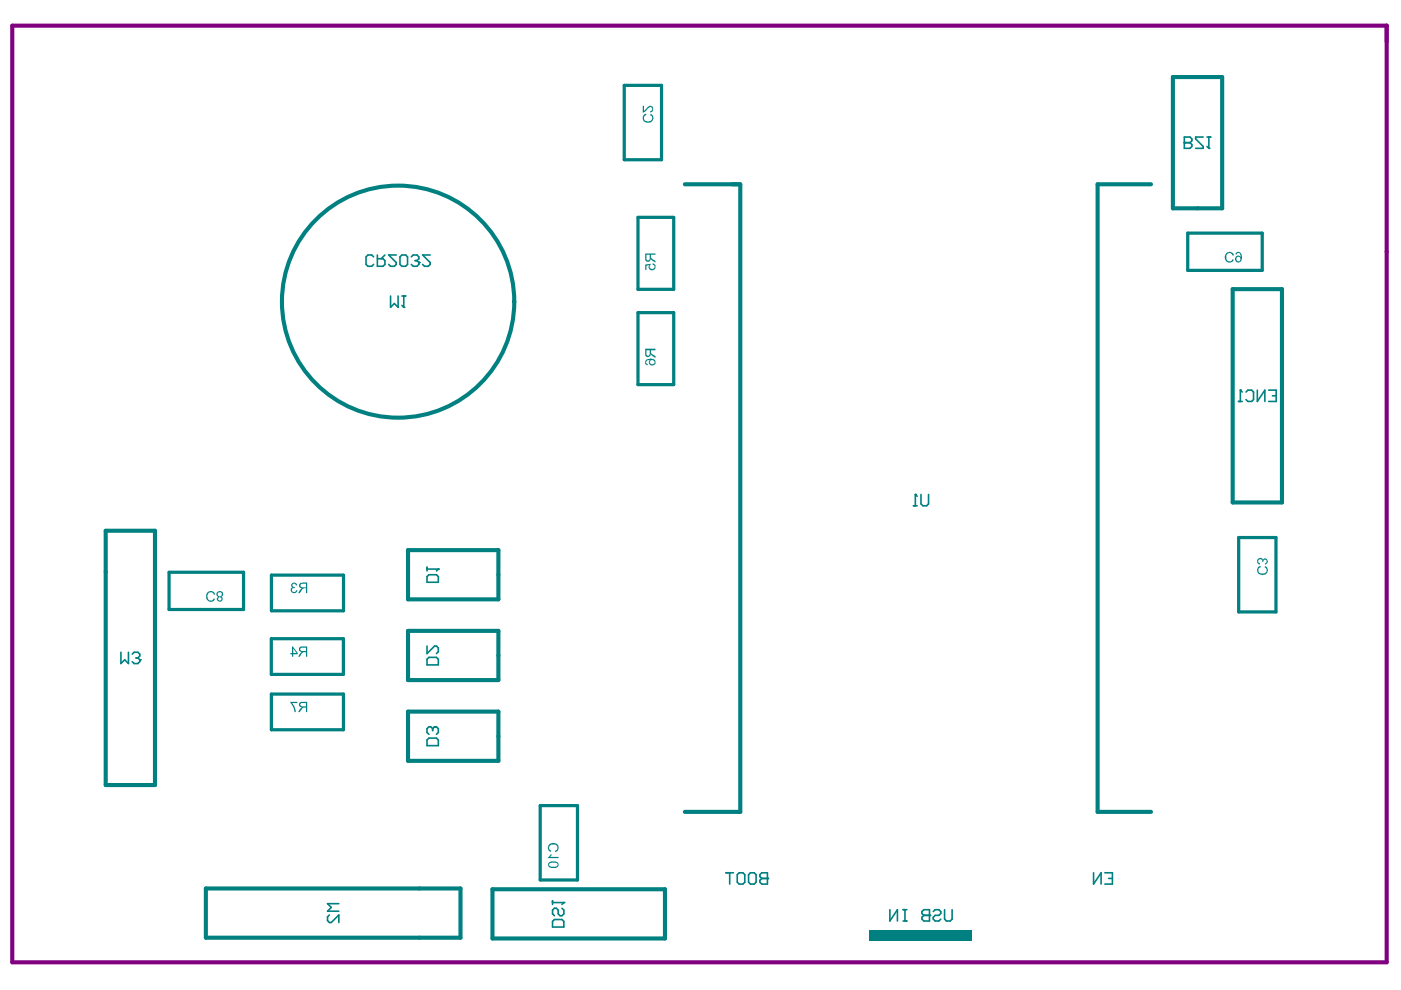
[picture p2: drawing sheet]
<svg xmlns="http://www.w3.org/2000/svg" width="297mm" height="210mm" viewBox="0 0 297 210" stroke-linecap="round" stroke-linejoin="round" font-family="sans-serif">
<path d="M248.7 16.3h10.4v27.9h-10.4zM145.2 39.1h11.8v133h-11.8M244 39.1h-11.3v133h11.3M261.4 61.3h10.4v45.2h-10.4zM22.4 112.5h10.5v54h-10.5zM86.5 116.6h19.2v10.5h-19.2zM86.5 133.8h19.2v10.4h-19.2zM86.5 150.9h19.2v10.4h-19.2zM43.6 188.4h54v10.4h-54zM104.4 188.5h36.6v10.5h-36.6z" fill="none" stroke="#008080" stroke-width=".87"/>
<path d="M132.4 18.1h7.9v15.8h-7.9zM135.3 46.1h7.5v15.2h-7.5zM251.8 49.4h15.8v7.9h-15.8zM135.3 66.3h7.5v15.3h-7.5zM262.6 114h7.9v15.7h-7.9zM35.8 121.3h15.8v7.9h-15.8zM57.5 135.4h15.3v7.6h-15.3zM57.5 121.9h15.3v7.6h-15.3zM57.5 147.2h15.3v7.5h-15.3zM114.5 170.8h7.9v15.8h-7.9z" fill="none" stroke="#008080" stroke-width=".68"/>
<path d="M184.4 197.4h21.8v2.1h-21.8z" fill-rule="evenodd" fill="#008080"/>
<path d="M193.7 107.2h.8M194.1 104.8v2.4M195.3 104.8v2l.4 .4h.8l.4-.4v-2" fill="none" stroke="#008080" stroke-width=".34"/>
<circle cx="194.1" cy="104.8" r=".17" fill="#008080"/>
<path d="M194.1 104.8l.4 .4M162.7 185.1v2.3h-1.2l-.4-.4v-.4l.4-.4h1.2" fill="none" stroke="#008080" stroke-width=".34"/>
<circle cx="162.7" cy="186.2" r=".17" fill="#008080"/>
<path d="M153.9 185.1h1.6M154.7 185.1v2.3M156.3 185.4l.4-.3h.8l.4 .3v1.6l-.4 .4h-.8l-.4-.4zM158.7 185.4l.4-.3h.8l.4 .3v1.6l-.4 .4h-.8l-.4-.4zM162.7 185.1h-1.2l-.4 .3v.4l.4 .4h1.2M197.1 192.9v2.4h-1.2l-.4-.4v-.4l.4-.4h1.2M197.9 193.3l.4-.4h.8l.4 .4v.4l-.4 .4h-.8l-.4 .4v.4l.4 .4h.8l.4-.4M200.3 192.9v2l.4 .4h.8l.4-.4v-2M231.9 185.1v2.3l1.6-2.3v2.3M234.3 185.1h1.6v2.3h-1.6M235.1 186.2h.8" fill="none" stroke="#008080" stroke-width=".34"/>
<circle cx="197.1" cy="194.1" r=".17" fill="#008080"/>
<path d="M251.1 30.3h1.2l.4-.4v-.4l-.4-.4h-1.2v2.3M188.7 192.9v2.4l1.6-2.4v2.4M191.5 192.9h.8M191.5 195.3h.8M191.9 192.9v2.4M197.1 192.9h-1.2l-.4 .4v.4l.4 .4h1.2" fill="none" stroke="#008080" stroke-width=".34"/>
<circle cx="251.1" cy="30.3" r=".17" fill="#008080"/>
<path d="M251.1 30.3h1.2l.4 .4v.4l-.4 .3h-1.2M255.1 29.1h-1.6v.4l1.6 1.6v.3h-1.6M255.9 29.1h.8M256.3 29.1v2.3" fill="none" stroke="#008080" stroke-width=".34"/>
<circle cx="256.3" cy="31.4" r=".17" fill="#008080"/>
<path d="M255.9 31.1l.4 .3M79.2 54.5l-.4-.4h-.8l-.4 .4v1.6l.4 .4h.8l.4-.4M80 54.1v2.4h1.2l.4-.4v-.8l-.4-.4h-1.2M81.6 54.1l-.8 .8M84 54.1h-1.6l1.6 1.6v.4l-.4 .4h-.8l-.4-.4M84.8 54.5l.4-.4h.8l.4 .4v1.6l-.4 .4h-.8l-.4-.4zM88.8 55.7v.4l-.4 .4h-.8l-.4-.4" fill="none" stroke="#008080" stroke-width=".34"/>
<circle cx="88.8" cy="55.7" r=".17" fill="#008080"/>
<path d="M87.2 54.5l.4-.4h.8l.4 .4v.4l-.4 .4M88 55.3h.4M88.4 55.3l.4 .4M91.2 54.1h-1.6l1.6 1.6v.4l-.4 .4h-.8l-.4-.4M82.8 62.8v2.4l.8-.8 .8 .8v-2.4M85.2 62.8h.8M85.6 62.8v2.4" fill="none" stroke="#008080" stroke-width=".34"/>
<circle cx="85.6" cy="65.2" r=".17" fill="#008080"/>
<path d="M85.2 64.8l.4 .4M90.5 156.9l.4-.4h1.6l.4 .4v1.2h-2.4zM92.1 154.1h.4l.4 .4v.8l-.4 .4" fill="none" stroke="#008080" stroke-width=".34"/>
<circle cx="92.1" cy="154.1" r=".17" fill="#008080"/>
<path d="M90.5 120.3v.8M90.5 122.3l.4-.4h1.6l.4 .4v1.2h-2.4zM90.5 137v1.6l1.6-1.6h.4l.4 .4v.8l-.4 .4M90.5 139.8l.4-.4h1.6l.4 .4v1.2h-2.4zM90.5 120.7h2.4M91.7 154.5v.4M91.7 154.5l-.4-.4h-.4l-.4 .4v.8l.4 .4M92.1 154.1l-.4 .4" fill="none" stroke="#008080" stroke-width=".34"/>
<circle cx="92.9" cy="120.7" r=".17" fill="#008080"/>
<path d="M92.9 120.7l-.4 .4" fill="none" stroke="#008080" stroke-width=".34"/>
<g fill="#008080">
<path d="M136.5 24.4l.4-.3 .2 .3a.73 .73 0 0 0-.5 .9 .73 .73 0 0 0 .9 .4 .68 .68 0 0 0 .8-.4 .68 .68 0 0 0-.5-.9l.1-.3a1.05 1.05 0 0 1 .5 1.4 1.05 1.05 0 0 1-1.3 .5 1.09 1.09 0 0 1-.6-1.6z"/>
<path d="M136.3 22.4h.2v1.1l.5-.4a.95 .95 0 0 1 1.4-.5 .76 .76 0 0 1-.6 1.2v-.2a.45 .45 0 0 0 .4-.7 .45 .45 0 0 0-.8 .1l-.7 .7-.4 .2z"/>
<path d="M61.7 123.8a.7 .7 0 0 1 .8-.3 .7 .7 0 0 1 .5 .6h-.2a.37 .37 0 0 0-.6-.3 .37 .37 0 0 0 .1 .7h.2v.2a.42 .42 0 0 0-.6 .3 .42 .42 0 0 0 .4 .5h.3l.2-.3h.2a.68 .68 0 0 1-1 .5 .68 .68 0 0 1-.1-1.2z"/>
<path d="M116.2 179.2a1.2 1.2 0 0 1 1.3-.5 1.2 1.2 0 0 1 .9 .9 .78 .78 0 0 1-.7 1l-.1-.2a.69 .69 0 0 0 .6-.9 .69 .69 0 0 0-1-.4 .68 .68 0 0 0-.8 .5 .68 .68 0 0 0 .5 .8l-.1 .2a1.05 1.05 0 0 1-.6-1.4z"/>
<path d="M116.7 181.2h.3l-.3 .5h1.7v.2h-2.2z"/>
<path d="M43.9 125.7a1.01 1.01 0 0 1 1.7 .3l-.2 .1a.77 .77 0 0 0-1.1-.4 .77 .77 0 0 0-.2 1.2 .64 .64 0 0 0 .6 .4 .64 .64 0 0 0 .6-.4l.3 .1a1.05 1.05 0 0 1-1.4 .4 1.05 1.05 0 0 1-.4-1.5z"/>
<path d="M63.7 123.9l.3-.1h.9v.7h-1.1l-.1-.3zM63.6 123.7a.59 .59 0 0 0-.2 .7 .59 .59 0 0 0 .6 .3l-.3 .3-.5 .8h.4l.5-.9 .3-.2h.5v1.1h.2v-2.3h-1z"/>
<path d="M116.4 183.2l.6-.3a.92 .92 0 0 1 1.3 .4 1.14 1.14 0 0 1-1.6 .4l-.3-.2zM116.2 183a.87 .87 0 0 0 1.2 1 .77 .77 0 0 0 .8-.2 .77 .77 0 0 0 .1-.8 1.74 1.74 0 0 0-2.1 0z"/>
<path d="M46.3 126.7a.38 .38 0 0 1 .6 0 .38 .38 0 0 1-.2 .6 .38 .38 0 0 1-.5-.3zM46.1 126a.5 .5 0 0 1 1 0 .5 .5 0 0 1-1 0zM46 125.6l-.1 .6 .4 .3a.57 .57 0 0 0-.2 .9 .57 .57 0 0 0 .9 0l.2-.2v-.5l-.3-.2a.67 .67 0 0 0 .3-.9 .67 .67 0 0 0-1-.2z"/>
</g>
<path d="M25.6 138.3v2.4l.8-.8 .8 .8v-2.4M29.6 139.9v.4l-.4 .4h-.8l-.4-.4" fill="none" stroke="#008080" stroke-width=".34"/>
<circle cx="29.6" cy="139.9" r=".17" fill="#008080"/>
<path d="M28 138.7l.4-.4h.8l.4 .4v.4l-.4 .4M28.8 139.5h.4M29.2 139.5l.4 .4" fill="none" stroke="#008080" stroke-width=".34"/>
<g fill="#008080">
<path d="M266.6 120.4l.6-.5 .1 .4a.71 .71 0 0 0-.5 .9 .71 .71 0 0 0 1 .4 .67 .67 0 0 0 .8-.5 .67 .67 0 0 0-.5-.8l.1-.3a1 1 0 0 1 .6 1.2 1 1 0 0 1-1.1 .7 1.13 1.13 0 0 1-1.1-1.5z"/>
<path d="M266.6 118.5a.64 .64 0 0 1 1.2 .2 .57 .57 0 0 1 .7-.2 .57 .57 0 0 1 .2 .8l-.3 .4h-.2v-.3a.37 .37 0 0 0 .4-.4 .37 .37 0 0 0-.5-.3 .37 .37 0 0 0-.3 .5h-.2a.44 .44 0 0 0-.4-.6 .44 .44 0 0 0-.5 .5l.3 .3h.2v.3a.71 .71 0 0 1-.6-1.2z"/>
<path d="M259.9 53.7a.96 .96 0 0 1 1.7 .5h-.3a.72 .72 0 0 0-1-.4 .72 .72 0 0 0-.3 1 .68 .68 0 0 0 .6 .6 .68 .68 0 0 0 .7-.4l.3 .1a1.01 1.01 0 0 1-1.3 .5 1.01 1.01 0 0 1-.6-1.2z"/>
<path d="M136.8 56.1l1.1-.2v.3a.49 .49 0 0 0 .3 .8 .49 .49 0 0 0 .5-.6l-.3-.3v-.3a.76 .76 0 0 1 .6 1 .76 .76 0 0 1-1 .5 .76 .76 0 0 1-.4-1l.1-.1-.6 .2v.8h-.3z"/>
<path d="M61.6 148.8h1.4v.3h-1.1l.5 .7 .3 1.2h-.3l-.2-1.1-.6-.8z"/>
<path d="M262.1 54.9a.47 .47 0 0 1 .9 0 .47 .47 0 0 1-.9 0zM262 53.7l-.1 .2 .3 .1a.4 .4 0 0 1 .5-.3 .4 .4 0 0 1 .3 .5l.1 .3a.69 .69 0 0 0-1.1-.1 .69 .69 0 0 0 .1 1.1 .82 .82 0 0 0 .9-.1 .82 .82 0 0 0 .3-.9 .82 .82 0 0 0-.3-.9 .82 .82 0 0 0-.9 0z"/>
<path d="M137.1 74.3h.7v.7a.36 .36 0 0 1-.4 .4 .36 .36 0 0 1-.3-.4zM136.8 73.9v1.1a.59 .59 0 0 0 .5 .8 .59 .59 0 0 0 .6-.7l.4 .4 .7 .4v-.4l-1-.6v-.6h1v-.4z"/>
<path d="M136.9 76.4a.76 .76 0 0 0 .4 1.1v-.3a.49 .49 0 0 1-.2-.6 .49 .49 0 0 1 .7-.2v-.1a.72 .72 0 0 0 0 1 .72 .72 0 0 0 1 .1 .72 .72 0 0 0 .1-1l-.4-.2a2.13 2.13 0 0 0-1.6 .2zM137.8 76.8a.48 .48 0 0 1 .9 0 .48 .48 0 0 1-.9 0z"/>
<path d="M137.1 54h.7v.7a.38 .38 0 0 1-.4 .5 .38 .38 0 0 1-.3-.5zM136.8 53.7v1.1a.61 .61 0 0 0 .6 .7 .61 .61 0 0 0 .6-.6l.1 .2 .9 .6v-.4l-1-.7v-.6h1v-.3z"/>
<path d="M63.7 149.2l1.2-.1v.7l-1-.1a.29 .29 0 0 1-.3-.2 .29 .29 0 0 1 .1-.3zM63.5 149a.66 .66 0 0 0 .5 1l-.3 .1-.5 .9h.4l.7-1h.6v1h.2v-2.2h-1.4z"/>
<path d="M63.7 137.5l.1-.2h1.1v.7h-1l-.2-.1zM63.5 137.2a.63 .63 0 0 0-.1 .7 .63 .63 0 0 0 .6 .4l-.3 .1-.5 .8h.4l.7-.9h.6v.9h.2v-2.1h-1.4z"/>
<path d="M62.2 137.5l.7 1h-.7zM61.9 137.1v1.4h-.3v.2h.3v.5h.3v-.5h.9v-.2l-1-1.4z"/>
</g>
<path d="M262.6 85.1h.8M263 82.7v2.4M264.2 83.1l.4-.4h.8l.4 .4v1.6l-.4 .4h-.8l-.4-.4M266.6 82.7v2.4l1.6-2.4v2.4M269 82.7h1.6v2.4h-1.6M269.8 83.9h.8" fill="none" stroke="#008080" stroke-width=".34"/>
<circle cx="263" cy="82.7" r=".17" fill="#008080"/>
<path d="M263 82.7l.4 .4M117.1 191v.8M117.1 191.4h2.4M117.5 195h1.6l.4 .4v1.2h-2.4v-1.2zM119.1 192.6l.4 .4v.8l-.4 .4h-.4l-.4-.4v-.8l-.4-.4h-.4l-.4 .4v.8l.4 .4" fill="none" stroke="#008080" stroke-width=".34"/>
<circle cx="119.5" cy="191.4" r=".17" fill="#008080"/>
<path d="M69.8 194l-.4 .4v.8l.4 .4h.4l1.6-1.6v1.6M71.8 191.6h-2.4l.8 .8-.8 .8h2.4M119.5 191.4l-.4 .4" fill="none" stroke="#008080" stroke-width=".34"/>
<circle cx="84.4" cy="64" r="24.6" fill="none" stroke="#008080" stroke-width=".87"/>
<path d="M2.6 5.4h291.4v198.6h-291.4z" fill="none" stroke="#800080" stroke-width=".87"/>
</svg>
